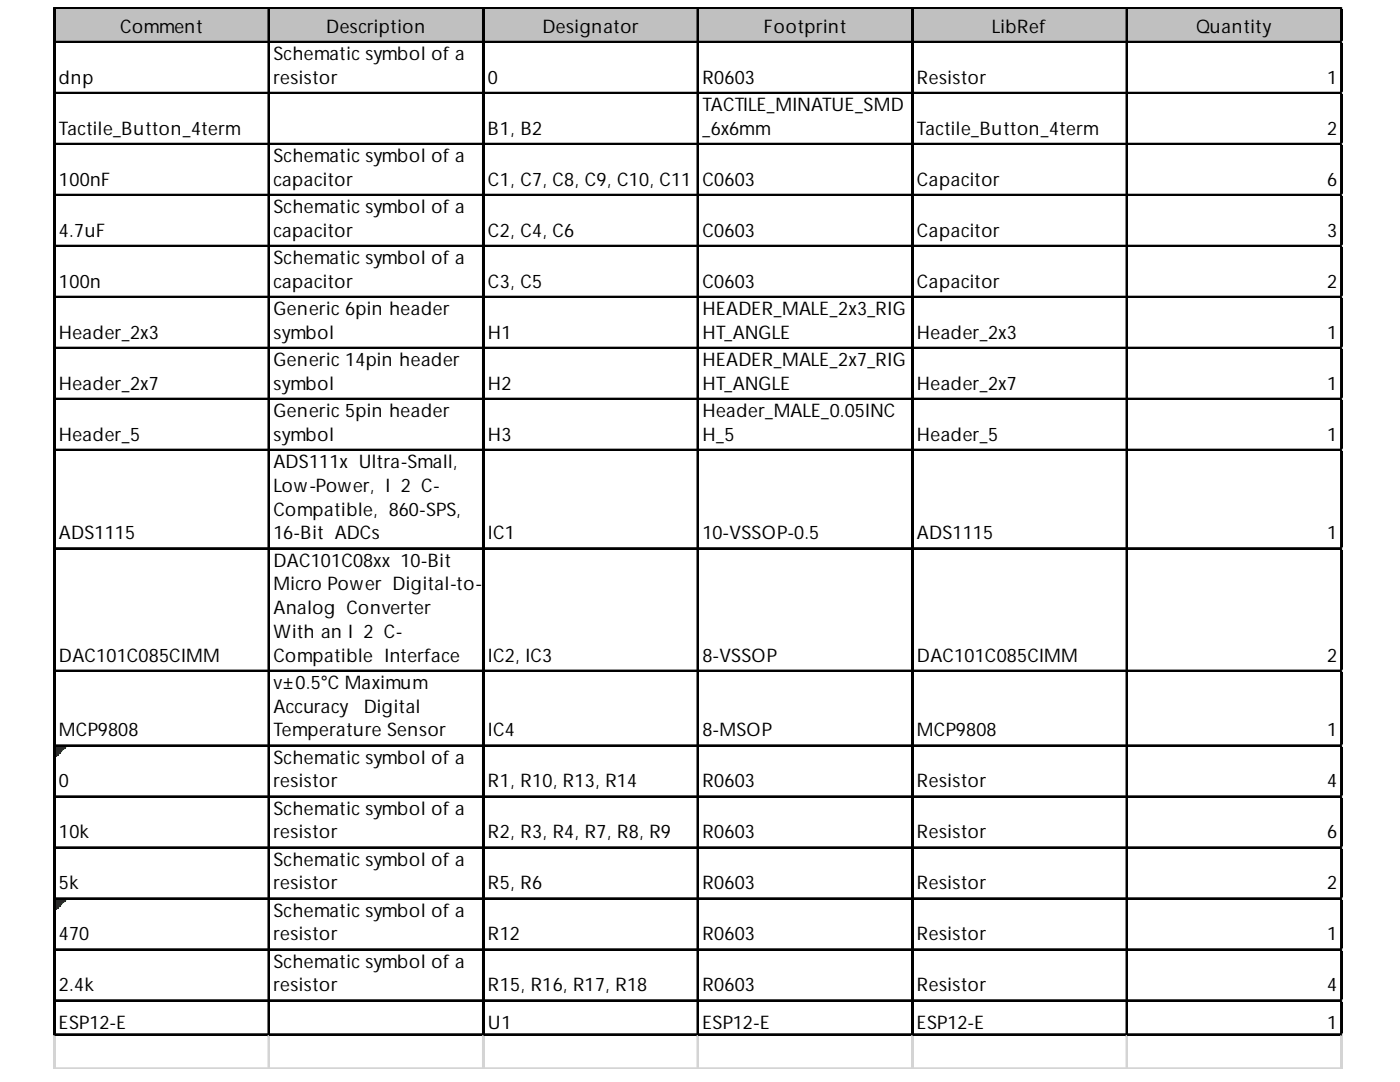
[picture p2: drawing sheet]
<svg xmlns="http://www.w3.org/2000/svg" width="279mm" height="216mm" viewBox="0 0 279 216" stroke-linecap="round" stroke-linejoin="round" font-family="sans-serif">
<defs><g id="words">
<g font-size="3.7">
<text x="24" y="6.6">Comment</text>
<text x="54.6" y="12">Schematic symbol of a</text>
<text x="65.1" y="6.6">Description</text>
<text x="108.3" y="6.6">Designator</text>
<text x="152.4" y="6.6">Footprint</text>
<text x="197.9" y="6.6">LibRef</text>
<text x="238.7" y="6.6">Quantity</text>
<text x="11.8" y="16.7">dnp</text>
<text x="54.6" y="16.7">resistor</text>
<text x="97.4" y="16.7">0</text>
<text x="140.2" y="16.7">R0603</text>
<text x="183" y="16.7">Resistor</text>
<text x="264.9" y="16.7">1</text>
<text x="140.2" y="22.2">TACTILE_MINATUE_SMD</text>
<text x="11.8" y="26.9">Tactile_Button_4term</text>
<text x="97.4" y="26.9">B1, B2</text>
<text x="140.2" y="26.9">_6x6mm</text>
<text x="183" y="26.9">Tactile_Button_4term</text>
<text x="264.9" y="26.9">2</text>
<text x="54.6" y="32.3">Schematic symbol of a</text>
<text x="11.8" y="37.1">100nF</text>
<text x="54.6" y="37.1">capacitor</text>
<text x="97.4" y="37.1">C1, C7, C8, C9, C10, C11</text>
<text x="140.2" y="37.1">C0603</text>
<text x="183" y="37.1">Capacitor</text>
<text x="264.9" y="37.1">6</text>
<text x="11.8" y="47.3">4.7uF</text>
<text x="54.6" y="42.5">Schematic symbol of a</text>
<text x="54.6" y="47.3">capacitor</text>
<text x="97.4" y="47.3">C2, C4, C6</text>
<text x="140.2" y="47.3">C0603</text>
<text x="183" y="47.3">Capacitor</text>
<text x="264.9" y="47.3">3</text>
<text x="54.6" y="52.7">Schematic symbol of a</text>
<text x="11.8" y="57.4">100n</text>
<text x="54.6" y="57.4">capacitor</text>
<text x="97.4" y="57.4">C3, C5</text>
<text x="140.2" y="57.4">C0603</text>
<text x="183" y="57.4">Capacitor</text>
<text x="264.9" y="57.4">2</text>
<text x="54.6" y="62.9">Generic 6pin header</text>
<text x="140.2" y="62.9">HEADER_MALE_2x3_RIG</text>
<text x="11.8" y="67.6">Header_2x3</text>
<text x="54.6" y="67.6">symbol</text>
<text x="97.4" y="67.6">H1</text>
<text x="140.2" y="67.6">HT_ANGLE</text>
<text x="183" y="67.6">Header_2x3</text>
<text x="264.9" y="67.6">1</text>
<text x="11.8" y="77.8">Header_2x7</text>
<text x="54.6" y="73">Generic 14pin header</text>
<text x="54.6" y="77.8">symbol</text>
<text x="97.4" y="77.8">H2</text>
<text x="140.2" y="73">HEADER_MALE_2x7_RIG</text>
<text x="140.2" y="77.8">HT_ANGLE</text>
<text x="183" y="77.8">Header_2x7</text>
<text x="264.9" y="77.8">1</text>
<text x="54.6" y="83.2">Generic 5pin header</text>
<text x="140.2" y="83.2">Header_MALE_0.05INC</text>
<text x="11.8" y="88">Header_5</text>
<text x="54.6" y="88">symbol</text>
<text x="97.4" y="88">H3</text>
<text x="140.2" y="88">H_5</text>
<text x="183" y="88">Header_5</text>
<text x="264.9" y="88">1</text>
<text x="54.6" y="93.4">ADS111x Ultra-Small,</text>
<text x="54.6" y="98.1">Low-Power, I 2 C-</text>
<text x="11.8" y="107.6">ADS1115</text>
<text x="54.6" y="102.9">Compatible, 860-SPS,</text>
<text x="54.6" y="107.6">16-Bit ADCs</text>
<text x="97.4" y="107.6">IC1</text>
<text x="140.2" y="107.6">10-VSSOP-0.5</text>
<text x="183" y="107.6">ADS1115</text>
<text x="264.9" y="107.6">1</text>
<text x="54.6" y="113">DAC101C08xx 10-Bit</text>
<text x="54.6" y="117.8">Micro Power Digital-to-</text>
<text x="54.6" y="122.5">Analog Converter</text>
<text x="54.6" y="127.3">With an I 2 C-</text>
<text x="11.8" y="132">DAC101C085CIMM</text>
<text x="54.6" y="132">Compatible Interface</text>
<text x="54.6" y="137.5">v±0.5°C Maximum</text>
<text x="97.4" y="132">IC2, IC3</text>
<text x="140.2" y="132">8-VSSOP</text>
<text x="183" y="132">DAC101C085CIMM</text>
<text x="264.9" y="132">2</text>
<text x="54.6" y="142.2">Accuracy</text>
<text x="72.6" y="142.2">Digital</text>
<text x="11.8" y="147">MCP9808</text>
<text x="54.6" y="147">Temperature Sensor</text>
<text x="97.4" y="147">IC4</text>
<text x="140.2" y="147">8-MSOP</text>
<text x="183" y="147">MCP9808</text>
<text x="264.9" y="147">1</text>
<text x="54.6" y="152.4">Schematic symbol of a</text>
<text x="11.8" y="157.1">0</text>
<text x="54.6" y="157.1">resistor</text>
<text x="97.4" y="157.1">R1, R10, R13, R14</text>
<text x="140.2" y="157.1">R0603</text>
<text x="183" y="157.1">Resistor</text>
<text x="264.9" y="157.1">4</text>
<text x="11.8" y="167.3">10k</text>
<text x="54.6" y="162.6">Schematic symbol of a</text>
<text x="54.6" y="167.3">resistor</text>
<text x="97.4" y="167.3">R2, R3, R4, R7, R8, R9</text>
<text x="140.2" y="167.3">R0603</text>
<text x="183" y="167.3">Resistor</text>
<text x="264.9" y="167.3">6</text>
<text x="54.6" y="172.7">Schematic symbol of a</text>
<text x="11.8" y="177.5">5k</text>
<text x="54.6" y="177.5">resistor</text>
<text x="97.4" y="177.5">R5, R6</text>
<text x="140.2" y="177.5">R0603</text>
<text x="183" y="177.5">Resistor</text>
<text x="264.9" y="177.5">2</text>
<text x="54.6" y="182.9">Schematic symbol of a</text>
<text x="11.8" y="187.7">470</text>
<text x="54.6" y="187.7">resistor</text>
<text x="97.4" y="187.7">R12</text>
<text x="140.2" y="187.7">R0603</text>
<text x="183" y="187.7">Resistor</text>
<text x="264.9" y="187.7">1</text>
<text x="11.8" y="197.8">2.4k</text>
<text x="54.6" y="193.1">Schematic symbol of a</text>
<text x="54.6" y="197.8">resistor</text>
<text x="97.4" y="197.8">R15, R16, R17, R18</text>
<text x="140.2" y="197.8">R0603</text>
<text x="183" y="197.8">Resistor</text>
<text x="264.9" y="197.8">4</text>
<text x="11.8" y="205.3">ESP12-E</text>
<text x="97.4" y="205.3">U1</text>
<text x="140.2" y="205.3">ESP12-E</text>
<text x="183" y="205.3">ESP12-E</text>
<text x="264.9" y="205.3">1</text>
</g>
</g></defs>
<path d="M11 1.8h256.9v6.8h-256.9z" fill="#c0c0c0"/>
<path d="M11.1 149h2M11.1 149.2h2M11.1 149.4h1.7" fill="none" stroke="#008000" stroke-width=".34"/>
<path d="M11.1 149.4h1.7v.3h-1.7z" fill="#008000"/>
<path d="M11.1 149.7h1.3" fill="none" stroke="#008000" stroke-width=".34"/>
<path d="M11.1 149.7h1.3v.4h-1.3z" fill="#008000"/>
<path d="M11.1 150.1h1" fill="none" stroke="#008000" stroke-width=".34"/>
<path d="M11.1 150.1h1v.3h-1z" fill="#008000"/>
<path d="M11.1 150.4h.7" fill="none" stroke="#008000" stroke-width=".34"/>
<path d="M11.1 150.4h.7v.3h-.7z" fill="#008000"/>
<path d="M11.1 150.7h.3" fill="none" stroke="#008000" stroke-width=".34"/>
<path d="M11.1 150.7h.3v.4h-.3z" fill="#008000"/>
<path d="M11.1 179.6h2M11.1 179.7h2M11.1 179.9h1.7" fill="none" stroke="#008000" stroke-width=".34"/>
<path d="M11.1 179.9h1.7v.3h-1.7z" fill="#008000"/>
<path d="M11.1 180.2h1.3" fill="none" stroke="#008000" stroke-width=".34"/>
<path d="M11.1 180.2h1.3v.4h-1.3z" fill="#008000"/>
<path d="M11.1 180.6h1" fill="none" stroke="#008000" stroke-width=".34"/>
<path d="M11.1 180.6h1v.3h-1z" fill="#008000"/>
<path d="M11.1 180.9h.7" fill="none" stroke="#008000" stroke-width=".34"/>
<path d="M11.1 180.9h.7v.4h-.7z" fill="#008000"/>
<path d="M11.1 181.3h.3" fill="none" stroke="#008000" stroke-width=".34"/>
<path d="M11.1 181.3h.3v.3h-.3z" fill="#008000"/>
<g fill="none" stroke="#000" stroke-width=".34">
<path d="M10.7 1.5v205.2M10.9 1.5v205.2M11.1 1.5h256.8M11.1 1.7h256.8M11.1 8.3h256.8M11.1 8.5h256.8M11.1 18.5h256.8M11.1 18.6h256.8M53.5 1.9v204.8M53.7 1.9v204.8M96.4 1.9v204.8M96.5 1.9v204.8"/>
<path d="M139.2 1.9v204.8M139.3 1.9v204.8M182 1.9v204.8M182.2 1.9v204.8M224.8 1.9v204.8M225 1.9v204.8M267.6 1.9v204.8M267.8 1.9v204.8M11.1 28.6h256.8M11.1 28.8h256.8M11.1 38.8h256.8M11.1 39h256.8"/>
<path d="M11.1 49h256.8M11.1 49.2h256.8M11.1 59.2h256.8M11.1 59.3h256.8M11.1 69.3h256.8M11.1 69.5h256.8M11.1 79.5h256.8M11.1 79.7h256.8M11.1 89.7h256.8M11.1 89.9h256.8M11.1 109.4h256.8M11.1 109.5h256.8"/>
<path d="M11.1 133.8h256.8M11.1 133.9h256.8M11.1 148.7h256.8M11.1 148.9h256.8M11.1 158.9h256.8M11.1 159h256.8M11.1 169h256.8M11.1 169.2h256.8M11.1 179.2h256.8M11.1 179.4h256.8M11.1 189.4h256.8M11.1 189.6h256.8"/>
<path d="M11.1 199.6h256.8M11.1 199.7h256.8M11.1 206.3h256.8M11.1 206.5h256.8"/>
</g>
<g fill="none" stroke="#d4d4d4" stroke-width=".34">
<path d="M267.9 1.5h.1M10.7 206.7v6.6M10.9 206.7v6.6M53.5 206.7v6.6M53.7 206.7v6.6M96.4 206.7v6.6M96.5 206.7v6.6M139.2 206.7v6.6M139.3 206.7v6.6M182 206.7v6.6M182.2 206.7v6.6M224.8 206.7v6.6"/>
<path d="M225 206.7v6.6M267.6 206.7v6.6M267.8 206.7v6.6"/>
</g>
<path d="M267.9 1.5l.1 .4z" fill="#d4d4d4"/>
<path d="M267.9 8.3h.1" fill="none" stroke="#d4d4d4" stroke-width=".34"/>
<path d="M267.9 8.3l.1 .3z" fill="#d4d4d4"/>
<path d="M267.9 18.5h.1" fill="none" stroke="#d4d4d4" stroke-width=".34"/>
<path d="M267.9 18.5l.1 .3z" fill="#d4d4d4"/>
<path d="M267.9 28.6h.1" fill="none" stroke="#d4d4d4" stroke-width=".34"/>
<path d="M267.9 28.6l.1 .4z" fill="#d4d4d4"/>
<path d="M267.9 38.8h.1" fill="none" stroke="#d4d4d4" stroke-width=".34"/>
<path d="M267.9 38.8l.1 .4z" fill="#d4d4d4"/>
<path d="M267.9 49h.1" fill="none" stroke="#d4d4d4" stroke-width=".34"/>
<path d="M267.9 49l.1 .3z" fill="#d4d4d4"/>
<path d="M267.9 59.2h.1" fill="none" stroke="#d4d4d4" stroke-width=".34"/>
<path d="M267.9 59.2l.1 .3z" fill="#d4d4d4"/>
<path d="M267.9 69.3h.1" fill="none" stroke="#d4d4d4" stroke-width=".34"/>
<path d="M267.9 69.3l.1 .4z" fill="#d4d4d4"/>
<path d="M267.9 79.5h.1" fill="none" stroke="#d4d4d4" stroke-width=".34"/>
<path d="M267.9 79.5l.1 .4z" fill="#d4d4d4"/>
<path d="M267.9 89.7h.1" fill="none" stroke="#d4d4d4" stroke-width=".34"/>
<path d="M267.9 89.7l.1 .3z" fill="#d4d4d4"/>
<path d="M267.9 109.4h.1" fill="none" stroke="#d4d4d4" stroke-width=".34"/>
<path d="M267.9 109.4l.1 .3z" fill="#d4d4d4"/>
<path d="M267.9 133.8h.1" fill="none" stroke="#d4d4d4" stroke-width=".34"/>
<path d="M267.9 133.8l.1 .3z" fill="#d4d4d4"/>
<path d="M267.9 148.7h.1" fill="none" stroke="#d4d4d4" stroke-width=".34"/>
<path d="M267.9 148.7l.1 .3z" fill="#d4d4d4"/>
<path d="M267.9 158.9h.1" fill="none" stroke="#d4d4d4" stroke-width=".34"/>
<path d="M267.9 158.9l.1 .3z" fill="#d4d4d4"/>
<path d="M267.9 169h.1" fill="none" stroke="#d4d4d4" stroke-width=".34"/>
<path d="M267.9 169l.1 .4z" fill="#d4d4d4"/>
<path d="M267.9 179.2h.1" fill="none" stroke="#d4d4d4" stroke-width=".34"/>
<path d="M267.9 179.2l.1 .4z" fill="#d4d4d4"/>
<path d="M267.9 189.4h.1" fill="none" stroke="#d4d4d4" stroke-width=".34"/>
<path d="M267.9 189.4l.1 .3z" fill="#d4d4d4"/>
<path d="M267.9 199.6h.1" fill="none" stroke="#d4d4d4" stroke-width=".34"/>
<path d="M267.9 199.6l.1 .3z" fill="#d4d4d4"/>
<path d="M267.9 206.3h.1" fill="none" stroke="#d4d4d4" stroke-width=".34"/>
<path d="M267.9 206.3l.1 .4z" fill="#d4d4d4"/>
<path d="M10.7 213.1h257.3" fill="none" stroke="#d4d4d4" stroke-width=".34"/>
<path d="M10.7 213.2h257.3" fill="none" stroke="#d4d4d4" stroke-width=".2"/>
<use href="#words"/>
</svg>
